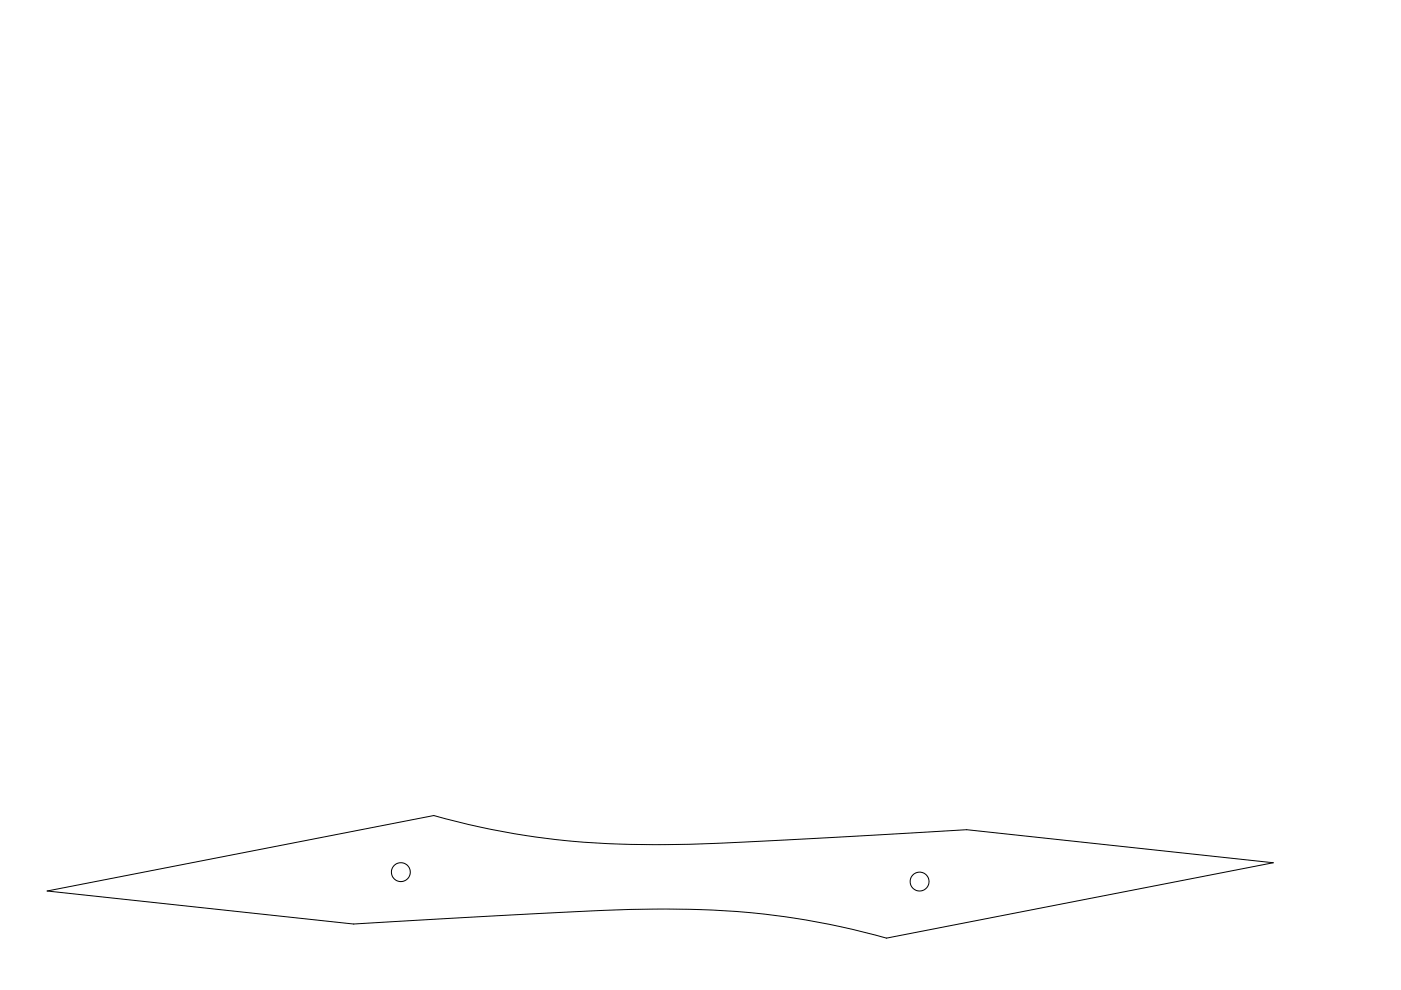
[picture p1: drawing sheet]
<svg xmlns="http://www.w3.org/2000/svg" width="297mm" height="210mm" viewBox="0 0 297 210" stroke-linecap="round" stroke-linejoin="round" font-family="sans-serif">
<g fill="none" stroke="#000" stroke-width=".21">
<path d="M92 172.9l-82 16 65 7 51-2.8 8.6-.3 8-.1a164.9 164.9 0 0 1 45.4 6.2l82-16-65-7-51 2.8-8.7 .3-8 .1a164.6 164.6 0 0 1-45.3-6.2"/>
<circle cx="85" cy="184.9" r="2"/>
<circle cx="195" cy="186.9" r="2"/>
</g>
</svg>
